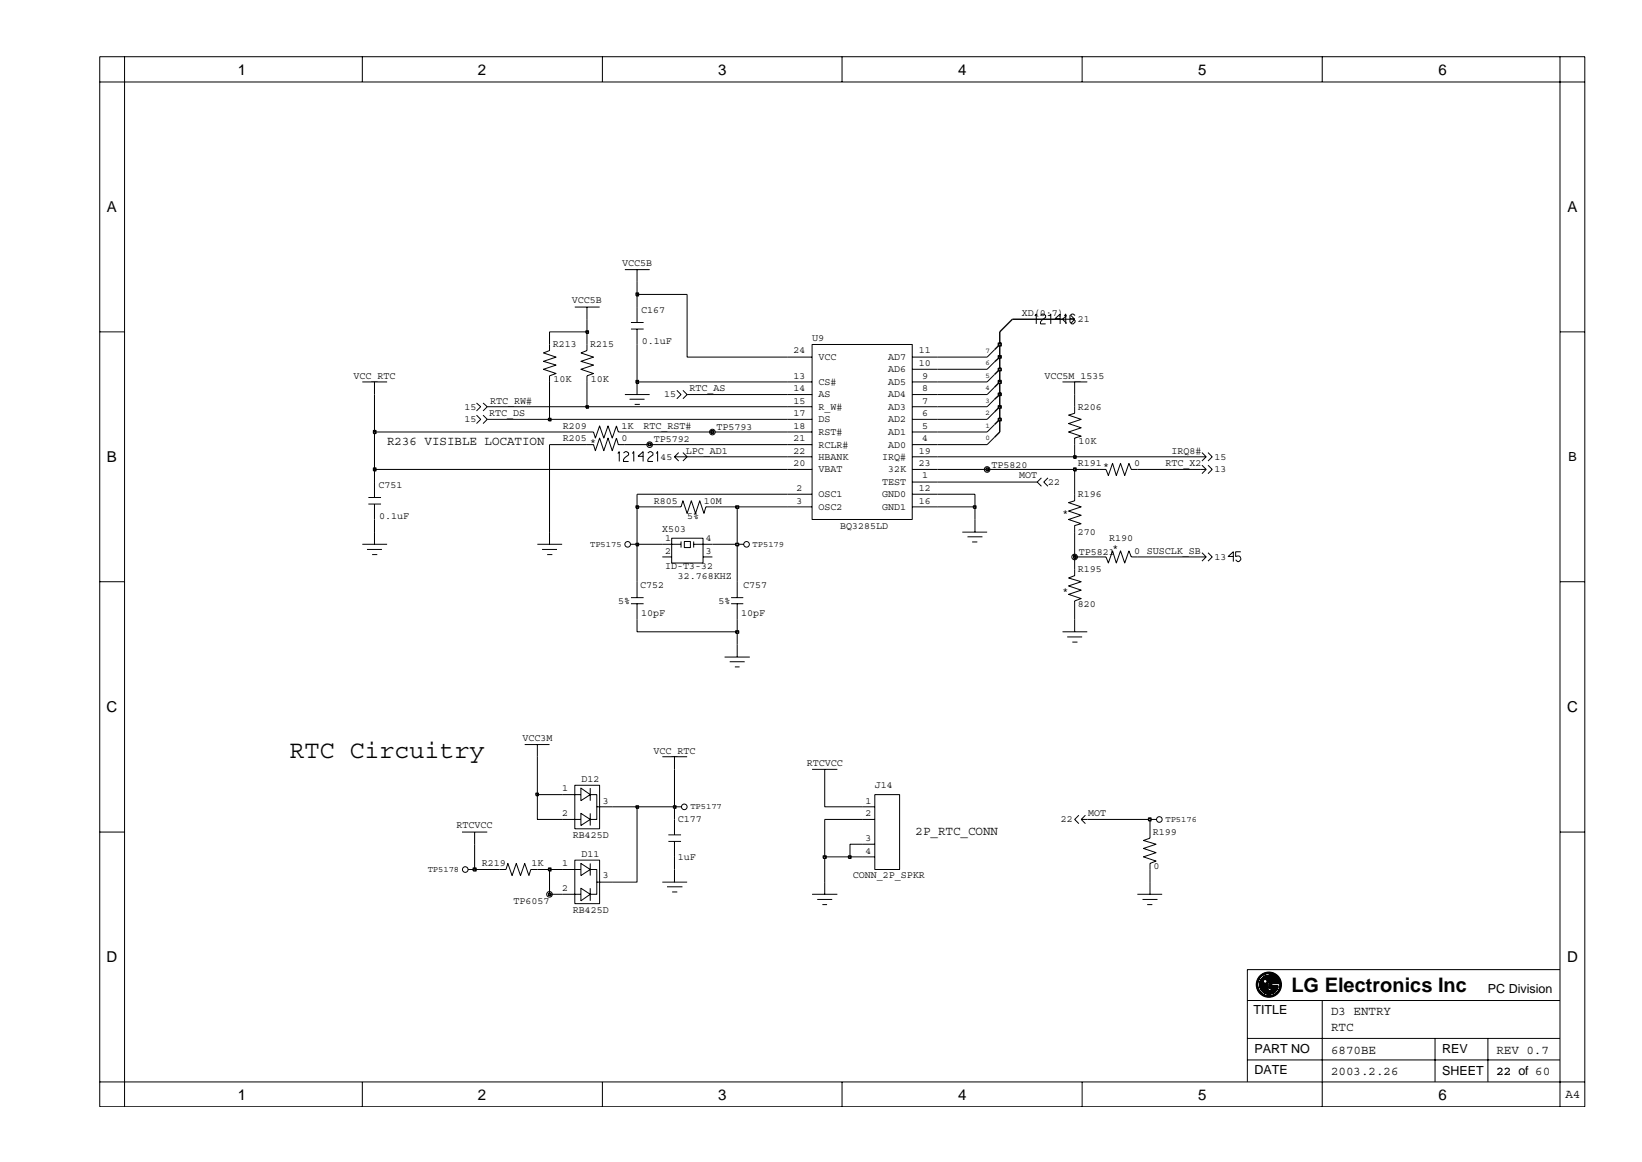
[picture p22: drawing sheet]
<svg xmlns="http://www.w3.org/2000/svg" width="297mm" height="210mm" viewBox="0 0 297 210" stroke-linecap="round" stroke-linejoin="round" font-family="sans-serif">
<defs><g id="words">
<text font-size="4.5" x="52.4" y="137.1">RTC Circuitry</text>
<text font-size="3.6" x="233.6" y="179.6">LG Electronics Inc</text>
<g font-size="2.7">
<text x="43" y="13.5">1</text>
<text x="86.5" y="13.5">2</text>
<text x="129.9" y="13.5">3</text>
<text x="173.3" y="13.5">4</text>
<text x="216.8" y="13.5">5</text>
<text x="260.2" y="13.5">6</text>
<text x="19.3" y="38.4">A</text>
<text x="283.6" y="38.4">A</text>
<text x="19.3" y="83.6">B</text>
<text x="19.3" y="128.9">C</text>
<text x="283.5" y="128.9">C</text>
<text x="19.3" y="174.1">D</text>
<text x="283.5" y="174.1">D</text>
<text x="43" y="199">1</text>
<text x="86.5" y="199">2</text>
<text x="129.9" y="199">3</text>
<text x="173.3" y="199">4</text>
<text x="216.8" y="199">5</text>
<text x="260.2" y="199">6</text>
</g>
<g font-size="2.3">
<text x="70" y="80.5">R236 VISIBLE LOCATION</text>
<text x="283.7" y="83.5">B</text>
<text x="165.6" y="151.1">2P_RTC_CONN</text>
<text x="269.2" y="179.6">PC Division</text>
<text x="226.7" y="183.5">TITLE</text>
<text x="240.8" y="183.6">D3 ENTRY</text>
<text x="226.9" y="190.5">PART NO</text>
<text x="240.8" y="190.7">6870BE</text>
<text x="240.8" y="186.6">RTC</text>
<text x="260.9" y="190.5">REV</text>
<text x="270.7" y="190.7">REV 0.7</text>
<text x="226.9" y="194.3">DATE</text>
<text x="240.8" y="194.6">2003.2.26</text>
<text x="260.9" y="194.5">SHEET</text>
<text x="270.7" y="194.6">22</text>
<text x="270.7" y="194.6">22 of 60</text>
<text x="283.2" y="198.7">A4</text>
</g>
<g font-size="1.8">
<text x="112.5" y="48.1">VCC5B</text>
<text x="103.5" y="54.9">VCC5B</text>
<text x="116" y="56.6">C167</text>
<text x="184.8" y="57.2">XD(0:7)</text>
<text x="195" y="58.3">21</text>
<text x="100" y="62.9">R213</text>
<text x="106.8" y="62.9">R215</text>
<text x="116.1" y="62.3">0.1uF</text>
<text x="143.5" y="64">24</text>
<text x="146.9" y="61.8">U9</text>
<text x="148.1" y="65.1">VCC</text>
<text x="160.7" y="65.1">AD7</text>
<text x="166.2" y="64">11</text>
<text x="63.9" y="68.5">VCC_RTC</text>
<text x="100.1" y="69.1">10K</text>
<text x="106.9" y="69.1">10K</text>
<text x="120.2" y="71.9">15</text>
<text x="124.7" y="70.7">RTC_AS</text>
<text x="143.5" y="70.7">14</text>
<text x="143.5" y="68.5">13</text>
<text x="148.1" y="71.9">AS</text>
<text x="148.1" y="69.6">CS#</text>
<text x="160.7" y="71.9">AD4</text>
<text x="160.7" y="67.3">AD6</text>
<text x="160.7" y="69.6">AD5</text>
<text x="166.2" y="66.2">10</text>
<text x="166.8" y="70.7">8</text>
<text x="166.8" y="68.5">9</text>
<text x="189" y="68.5">VCC5M_1535</text>
<text x="84" y="74.1">15</text>
<text x="84" y="76.4">15</text>
<text x="88.5" y="75.3">RTC_DS</text>
<text x="88.7" y="73">RTC_RW#</text>
<text x="101.8" y="77.6">R209</text>
<text x="112.4" y="77.6">1K</text>
<text x="116.4" y="77.6">RTC_RST#</text>
<text x="129.6" y="77.7">TP5793</text>
<text x="143.5" y="75.3">17</text>
<text x="143.5" y="77.6">18</text>
<text x="143.5" y="73">15</text>
<text x="148.1" y="76.4">DS</text>
<text x="148.1" y="74.1">R_W#</text>
<text x="160.7" y="76.4">AD2</text>
<text x="160.7" y="74.1">AD3</text>
<text x="166.8" y="77.6">5</text>
<text x="166.8" y="75.3">6</text>
<text x="166.8" y="73">7</text>
<text x="195" y="74.1">R206</text>
<text x="101.8" y="79.8">R205</text>
<text x="106.8" y="80.5">*</text>
<text x="112.4" y="79.9">0</text>
<text x="118.3" y="80">TP5792</text>
<text x="119.5" y="83.2">45</text>
<text x="124.1" y="82.1">LPC_AD1</text>
<text x="143.5" y="82.1">22</text>
<text x="143.5" y="79.8">21</text>
<text x="148.1" y="83.2">HBANK</text>
<text x="148.1" y="81">RCLR#</text>
<text x="148.1" y="78.7">RST#</text>
<text x="159.6" y="83.2">IRQ#</text>
<text x="160.7" y="81">AD0</text>
<text x="160.7" y="78.7">AD1</text>
<text x="166.2" y="82.1">19</text>
<text x="166.8" y="79.8">4</text>
<text x="195.1" y="80.3">10K</text>
<text x="211.9" y="82.1">IRQ8#</text>
<text x="219.7" y="83.2">15</text>
<text x="68.5" y="88.3">C751</text>
<text x="143.5" y="84.4">20</text>
<text x="144.1" y="88.8">2</text>
<text x="148.1" y="85.5">VBAT</text>
<text x="148.1" y="89.9">OSC1</text>
<text x="159.6" y="87.7">TEST</text>
<text x="159.6" y="90">GND0</text>
<text x="160.7" y="85.5">32K</text>
<text x="166.2" y="84.4">23</text>
<text x="166.2" y="88.8">12</text>
<text x="166.8" y="86.6">1</text>
<text x="179.3" y="84.6">TP5820</text>
<text x="184.4" y="86.6">MOT</text>
<text x="189.6" y="87.7">22</text>
<text x="195" y="84.4">R191</text>
<text x="195" y="90">R196</text>
<text x="199.6" y="84.9">*</text>
<text x="205.2" y="84.3">0</text>
<text x="210.8" y="84.4">RTC_X2</text>
<text x="219.7" y="85.5">13</text>
<text x="68.6" y="93.9">0.1uF</text>
<text x="118.3" y="91.1">R805</text>
<text x="124.3" y="93.9">5%</text>
<text x="127.3" y="91.2">10M</text>
<text x="144.1" y="91.1">3</text>
<text x="148.1" y="92.2">OSC2</text>
<text x="152" y="95.7">BQ3285LD</text>
<text x="159.6" y="92.2">GND1</text>
<text x="166.2" y="91.1">16</text>
<text x="192.2" y="93.4">*</text>
<text x="119.8" y="96.2">X503</text>
<text x="120.3" y="97.9">1</text>
<text x="120.3" y="100.2">2</text>
<text x="127.7" y="97.9">4</text>
<text x="127.7" y="100.2">3</text>
<text x="195" y="96.8">270</text>
<text x="195.2" y="100.4">TP5821</text>
<text x="200.7" y="97.9">R190</text>
<text x="201.3" y="99.7">*</text>
<text x="205.2" y="100.2">0 SUSCLK_SB</text>
<text x="219.7" y="101.3">13</text>
<text x="115.8" y="106.4">C752</text>
<text x="120.3" y="103">ID-T3-32</text>
<text x="122.6" y="104.7">32.768KHZ</text>
<text x="134.5" y="106.4">C757</text>
<text x="192.2" y="107.5">*</text>
<text x="195" y="103.6">R195</text>
<text x="111.9" y="109.2">5%</text>
<text x="116" y="111.5">10pF</text>
<text x="130" y="109.2">5%</text>
<text x="134.1" y="111.5">10pF</text>
<text x="195" y="109.8">820</text>
<text x="94.5" y="134.1">VCC3M</text>
<text x="118.2" y="136.3">VCC_RTC</text>
<text x="101.7" y="143.1">1</text>
<text x="105.2" y="141.4">D12</text>
<text x="145.9" y="138.6">RTCVCC</text>
<text x="158.3" y="142.6">J14</text>
<text x="82.6" y="149.9">RTCVCC</text>
<text x="101.7" y="147.7">2</text>
<text x="109.1" y="145.4">3</text>
<text x="122.6" y="148.8">C177</text>
<text x="156.6" y="145.4">1</text>
<text x="156.6" y="147.7">2</text>
<text x="191.9" y="148.8">22</text>
<text x="196.8" y="147.7">MOT</text>
<text x="103.6" y="151.6">RB425D</text>
<text x="105.2" y="155.1">D11</text>
<text x="122.6" y="155.6">1uF</text>
<text x="156.6" y="152.2">3</text>
<text x="156.6" y="154.5">4</text>
<text x="208.5" y="151.1">R199</text>
<text x="87.2" y="156.8">R219</text>
<text x="96.1" y="156.7">1K</text>
<text x="101.7" y="156.8">1</text>
<text x="101.7" y="161.2">2</text>
<text x="109.1" y="159">3</text>
<text x="154.3" y="159">CONN_2P_SPKR</text>
<text x="208.6" y="157.3">0</text>
<text x="92.9" y="163.5">TP6057</text>
<text x="103.6" y="165.2">RB425D</text>
</g>
<g font-size="1.6">
<text x="106.7" y="98.9">TP5175</text>
<text x="136.2" y="98.9">TP5179</text>
<text x="124.9" y="146.4">TP5177</text>
<text x="210.8" y="148.7">TP5176</text>
<text x="77.4" y="157.8">TP5178</text>
</g>
<g font-size="1.4">
<text x="178.3" y="63.8">7</text>
<text x="178.3" y="66.1">6</text>
<text x="178.3" y="68.4">5</text>
<text x="178.3" y="70.6">4</text>
<text x="178.3" y="72.9">3</text>
<text x="178.3" y="75.2">2</text>
<text x="178.3" y="77.5">1</text>
<text x="178.3" y="79.7">0</text>
</g>
</g></defs>
<g fill="none" stroke="#000" stroke-width=".18">
<path d="M104 55.6h4.5M106.2 55.6v2.2M113 48.8h4.5M114.1 59.5h2.3M114.1 58.4h2.3M115.2 48.8v2.2M115.2 55.6v2.8M115.2 59.5v2.8M193 57.1l-.8 .7M193.7 57.1l.7 .7M194.4 57.8h-2.2l.8 .7M194.4 57.8l-.7 .7"/>
<path d="M65.5 69.1h4.5M67.7 69.1v2.3M86.2 75.1l.8 .8-.8 .7M86.2 72.9l.8 .7-.8 .8M87.4 75.1l.7 .8-.7 .7M87.4 72.9l.7 .7-.7 .8M99.4 62.3v1.1l-1.1 .5 2.3 .7-2.3 .8 2.3 .7-2.3 .7 2.3 .8-1.2 .4v1.1M106.2 78.2h1.2l.3 1.1 .8-2.2 .7 2.2 .8-2.2 .8 2.2 .7-2.2 .4 1.1h1.1M106.2 62.3v1.1l-1.1 .5 2.3 .7-2.3 .8 2.3 .7-2.3 .7 2.3 .8-1.2 .4v1.1M113 71.4h4.5M113.9 72.2h2.7M114.8 73.2h.9"/>
<path d="M115.2 69.1v2.3M122.4 70.6l.8 .8-.8 .8M123.5 70.6l.8 .8-.8 .8M142.4 78.2h4.5M142.4 69.1h4.5M142.4 64.6h4.5M142.4 71.4h4.5M142.4 75.9h4.5M142.4 73.6h4.5M146.9 62.3h18.1v31.7h-18.1zM165 78.2h4.6M165 69.1h4.6"/>
<path d="M165 64.6h4.6M165 71.4h4.6M165 75.9h4.6M165 73.6h4.6M165 66.8h4.6M179.9 65.5l-1.3 1.3M179.9 67.8l-1.3 1.3M179.9 74.5l-1.3 1.4M179.9 79.1l-1.3 1.4M179.9 72.2l-1.3 1.4M179.9 63.3l-1.3 1.3M179.9 70l-1.3 1.4"/>
<path d="M179.9 76.8l-1.3 1.4M192.2 69.1h4.5M194.4 73.6v1.2l-1.1 .3 2.3 .8-2.3 .7 2.3 .8-2.3 .8 2.3 .7-1.2 .4v1.2M194.4 69.1v2.3M65.5 98.5h4.5M66.4 99.4h2.7M66.6 91.2h2.3M66.6 90h2.3M67.7 87.2v2.8M67.7 91.2v2.8M67.7 96.3v2.2M97.2 98.5h4.5"/>
<path d="M98.1 99.4h2.7M99.4 96.3v2.2M106.2 80.5h1.2l.3 1.1 .8-2.3 .7 2.3 .8-2.3 .8 2.3 .7-2.3 .4 1.2h1.1M114.1 98.5h1.1M119.8 98.5h3.4M121.5 97.4h5.7v4.5h-5.7zM122 82.7h2.3l-.8 .7M122 91.7h1.2l.3-1.1 .8 2.3 .8-2.3 .7 2.3 .8-2.3 .7 2.3 .4-1.2h1.2M122 82.7l.8 .7M122.8 81.9l-.8 .8M123.2 98v1.1M123.5 81.9l.8 .8"/>
<path d="M123.8 98h1.1v1.1h-1.1zM125.5 98.5h3.4M125.5 98v1.1M133.4 98.5h1.1M142.4 80.5h4.5M142.4 82.7h4.5M142.4 89.4h4.5M142.4 84.9h4.5M142.4 91.7h4.5M165 80.5h4.6M165 82.7h4.6M165 89.4h4.6"/>
<path d="M165 84.9h4.6M165 91.7h4.6M165 87.2h4.6M174.1 96.3h4.5M175 97.1h2.7M175.9 98.1h.9M176.4 94v2.3M188.4 86.5l-.8 .7 .8 .8M189.6 86.5l-.8 .7 .8 .8M194.4 89.4v1.2l-1.1 .4 2.3 .7-2.3 .8 2.3 .7-2.3 .8 2.3 .8-1.2 .3v1.2M199 84.9h1.1l.4 1.1 .8-2.2 .6 2.2 .8-2.2 .8 2.2 .7-2.2 .4 1.1h1.1M217.1 82.7h1.1"/>
<path d="M217.1 84.9h1.1M217.4 84.2l.8 .7M217.4 81.9l.8 .8M218.2 84.9l-.8 .8M218.2 82.7l-.8 .7M218.5 84.2l.8 .7-.8 .8M218.5 81.9l.8 .8-.8 .7M67.3 100.3h1M99 100.3h.9M114.1 109.2h2.3M114.1 108.1h2.3M115.2 105.3v2.8"/>
<path d="M115.2 109.2v2.9M119.8 100.8h1.7M127.2 100.8h1.7M131.1 118.9h4.5M132 119.7h2.7M132.3 109.2h2.2M132.3 108.1h2.2M133.4 105.3v2.8M133.4 109.2v2.9M133.4 116.6v2.3M192.2 114.3h4.5M193 115.3h2.8"/>
<path d="M194 116.2h.9M194.4 103.1v1.1l-1.1 .4 2.3 .7-2.3 .7 2.3 .8-2.3 .7 2.3 .8-1.2 .4v1.1M194.4 112.1v2.2M199 100.8h1.1l.4 1.1 .8-2.2 .6 2.2 .8-2.2 .8 2.2 .7-2.2 .4 1.1h1.1M217.1 100.8h1.1M217.4 100l.8 .8M218.2 100.8l-.8 .7M218.5 100l.8 .8-.8 .7M94.9 134.7h4.5M97.2 134.7v2.2M119.8 136.9h4.5M122 136.9v2.3"/>
<path d="M132.9 120.7h.9M146.9 139.2h4.6M149.2 139.2v2.3M83.6 150.6h4.5M84.8 157.3h1.1M85.9 150.6v2.2M90.3 157.3h1.2l.4-1.1 .7 2.2 .8-2.2 .8 2.2 .7-2.2 .8 2.2 .3-1.1h1.2M101.7 157.3h3.4M101.7 148.3h3.4M101.7 143.8h3.4M104 142.1h4.5v7.9h-4.5zM104 155.6h4.5v7.9h-4.5z"/>
<path d="M105.1 147.2l1.7 1.1-1.7 1.1zM105.1 142.6l1.7 1.2-1.7 1.1zM105.1 156.2l1.7 1.1-1.7 1.1zM106.8 143.8h1.2v4.5h-1.2M106.8 157.3h1.2v4.5h-1.2M106.8 142.6v2.3M106.8 147.2v2.2M106.8 156.2v2.2M108 146h2.8M108 159.6h2.8M119.8 159.6h4.5M120.9 151.1h2.3"/>
<path d="M120.9 152.2h2.3M122 148.3v2.8M122 152.2v2.8M122 157.3v2.3M122 146h1.2M149.2 159.6v2.2M156 148.3h2.3M156 146h2.3M156 152.8h2.3M156 155h2.3M158.3 143.8h4.4v13.5h-4.4zM195.2 147.5l-.8 .8 .8 .7"/>
<path d="M195.6 148.3h1.1M195.6 148.3l.8 .7M196.4 147.5l-.8 .8M208 150.6v1.1l-1.1 .4 2.2 .7-2.2 .7 2.2 .8-2.2 .7 2.2 .8-1.1 .4v1.1M208 159.6v2.2M208 148.3h1.1M101.7 161.8h3.4M105.1 160.7l1.7 1.1-1.7 1.2zM106.8 160.7v2.3M120.7 160.5h2.8M121.6 161.4h.9M146.9 161.8h4.6"/>
<path d="M147.8 162.7h2.7M148.8 163.7h.8M205.7 161.8h4.5M206.7 162.7h2.7M207.5 163.7h1"/>
<circle cx="128.9" cy="78.2" r=".51"/>
<circle cx="113.5" cy="98.5" r=".51"/>
<circle cx="117.5" cy="80.5" r=".51"/>
<circle cx="135.1" cy="98.5" r=".51"/>
<circle cx="178.6" cy="84.9" r=".51"/>
<circle cx="194.4" cy="100.8" r=".51"/>
<circle cx="84.2" cy="157.3" r=".51"/>
<circle cx="123.8" cy="146" r=".51"/>
<circle cx="209.7" cy="148.3" r=".51"/>
<circle cx="99.4" cy="161.8" r=".51"/>
</g>
<path d="M180.9 64.6l-1 .9M180.9 66.8l-1 1M180.9 73.6l-1 .9M180.9 78.2l-1 .9M180.9 71.4l-1 .8M180.9 62.3l-1 1M180.9 69.1l-1 .9M180.9 75.9l-1 .9" fill="none" stroke="#000" stroke-width=".25"/>
<path d="M99.2 161.6h.5v.5h-.5z" fill="#c2c2c2"/>
<path d="M99.2 161.6h.5v.5h-.5z" fill="none" stroke="#000" stroke-width=".25"/>
<path d="M99.4 157.3v4.5h2.3M115.2 146v13.6h-4.4M149.2 155v4.6M208 157.3v2.3" fill="none" stroke="#000" stroke-width=".18"/>
<path d="M85.6 157.1h.5v.5h-.5z" fill-rule="evenodd" fill="#c2c2c2"/>
<path d="M85.6 157.1h.5v.5h-.5z" fill="none" stroke="#000" stroke-width=".25"/>
<path d="M85.9 152.8v4.5h4.4M97.2 157.3h2.2" fill="none" stroke="#000" stroke-width=".18"/>
<path d="M99.2 157.1h.5v.5h-.5z" fill="#c2c2c2"/>
<path d="M99.2 157.1h.5v.5h-.5z" fill="none" stroke="#000" stroke-width=".25"/>
<path d="M99.4 157.3h2.3M122 155v2.3" fill="none" stroke="#000" stroke-width=".18"/>
<path d="M148.9 154.9h.5v.4h-.5z" fill="#c2c2c2"/>
<path d="M148.9 154.9h.5v.4h-.5z" fill="none" stroke="#000" stroke-width=".25"/>
<path d="M149.2 148.3v6.7h4.6" fill="none" stroke="#000" stroke-width=".18"/>
<path d="M153.5 154.9h.4v.4h-.4z" fill-rule="evenodd" fill="#c2c2c2"/>
<path d="M153.5 154.9h.4v.4h-.4z" fill="none" stroke="#000" stroke-width=".25"/>
<path d="M97.2 143.8v4.5h4.5M122 146v2.3M149.2 148.3h6.8M156 152.8h-2.2v2.2h2.2M196.7 148.3h11.3v2.3" fill="none" stroke="#000" stroke-width=".18"/>
<path d="M207.8 148h.4v.5h-.4z" fill="#c2c2c2"/>
<path d="M207.8 148h.4v.5h-.4z" fill="none" stroke="#000" stroke-width=".25"/>
<path d="M110.8 146h4.4" fill="none" stroke="#000" stroke-width=".18"/>
<path d="M115.1 145.8h.4v.4h-.4z" fill="#c2c2c2"/>
<path d="M115.1 145.8h.4v.4h-.4z" fill="none" stroke="#000" stroke-width=".25"/>
<path d="M115.2 146h6.8" fill="none" stroke="#000" stroke-width=".18"/>
<path d="M121.8 145.8h.5v.4h-.5z" fill="#c2c2c2"/>
<path d="M121.8 145.8h.5v.4h-.5z" fill="none" stroke="#000" stroke-width=".25"/>
<path d="M122 139.2v6.8M149.2 141.5v4.5h6.8" fill="none" stroke="#000" stroke-width=".18"/>
<path d="M97 143.5h.4v.5h-.4z" fill="#c2c2c2"/>
<path d="M97 143.5h.4v.5h-.4z" fill="none" stroke="#000" stroke-width=".25"/>
<path d="M115.2 112.1v2.2h18.2v2.3M97.2 136.9v6.9h4.5" fill="none" stroke="#000" stroke-width=".18"/>
<path d="M133.1 114.1h.5v.5h-.5z" fill="#c2c2c2"/>
<path d="M133.1 114.1h.5v.5h-.5z" fill="none" stroke="#000" stroke-width=".25"/>
<path d="M115.2 98.5v6.8M133.4 98.5v6.8M133.4 112.1v2.2M194.4 100.8v2.3M194.4 109.8v2.3" fill="none" stroke="#000" stroke-width=".18"/>
<path d="M194.2 100.5h.5v.5h-.5z" fill-rule="evenodd" fill="#c2c2c2"/>
<path d="M194.2 100.5h.5v.5h-.5z" fill="none" stroke="#000" stroke-width=".25"/>
<path d="M194.4 96.3v4.5h4.6M205.7 100.8h11.4" fill="none" stroke="#000" stroke-width=".18"/>
<path d="M115.1 98.3h.4v.4h-.4z" fill="#c2c2c2"/>
<path d="M115.1 98.3h.4v.4h-.4z" fill="none" stroke="#000" stroke-width=".25"/>
<path d="M115.2 91.7v6.8h4.6M128.9 98.5h4.5" fill="none" stroke="#000" stroke-width=".18"/>
<path d="M133.1 98.3h.5v.4h-.5z" fill="#c2c2c2"/>
<path d="M133.1 98.3h.5v.4h-.5z" fill="none" stroke="#000" stroke-width=".25"/>
<path d="M67.7 94v2.3M99.4 80.5v15.8M133.4 91.7v6.8M176.4 91.7v2.3" fill="none" stroke="#000" stroke-width=".18"/>
<path d="M115.1 91.5h.4v.5h-.4z" fill="#c2c2c2"/>
<path d="M115.1 91.5h.4v.5h-.4z" fill="none" stroke="#000" stroke-width=".25"/>
<path d="M115.2 89.4v2.3h6.8M128.9 91.7h4.5" fill="none" stroke="#000" stroke-width=".18"/>
<path d="M133.1 91.5h.5v.5h-.5z" fill="#c2c2c2"/>
<path d="M133.1 91.5h.5v.5h-.5z" fill="none" stroke="#000" stroke-width=".25"/>
<path d="M133.4 91.7h9M169.6 91.7h6.8" fill="none" stroke="#000" stroke-width=".18"/>
<path d="M176.1 91.5h.4v.5h-.4z" fill="#c2c2c2"/>
<path d="M176.1 91.5h.4v.5h-.4z" fill="none" stroke="#000" stroke-width=".25"/>
<path d="M67.7 84.9v2.3M115.2 89.4h27.2M169.6 89.4h6.8v2.3M169.6 87.2h18M194.4 84.9v4.5" fill="none" stroke="#000" stroke-width=".18"/>
<path d="M67.6 84.7h.4v.5h-.4z" fill="#c2c2c2"/>
<path d="M67.6 84.7h.4v.5h-.4z" fill="none" stroke="#000" stroke-width=".25"/>
<path d="M67.7 78.2v6.7h74.7M169.6 84.9h9" fill="none" stroke="#000" stroke-width=".18"/>
<path d="M178.4 84.7h.4v.5h-.4z" fill-rule="evenodd" fill="#c2c2c2"/>
<path d="M178.4 84.7h.4v.5h-.4z" fill="none" stroke="#000" stroke-width=".25"/>
<path d="M178.6 84.9h15.8" fill="none" stroke="#000" stroke-width=".18"/>
<path d="M194.2 84.7h.5v.5h-.5z" fill-rule="evenodd" fill="#c2c2c2"/>
<path d="M194.2 84.7h.5v.5h-.5z" fill="none" stroke="#000" stroke-width=".25"/>
<path d="M124.3 82.7h18.1M169.6 82.7h24.8M194.4 84.9h4.6M205.7 84.9h11.4" fill="none" stroke="#000" stroke-width=".18"/>
<path d="M194.2 82.5h.5v.4h-.5z" fill-rule="evenodd" fill="#c2c2c2"/>
<path d="M194.2 82.5h.5v.4h-.5z" fill="none" stroke="#000" stroke-width=".25"/>
<path d="M99.4 80.5h6.8M113 80.5h4.5M194.4 80.5v2.2h22.7" fill="none" stroke="#000" stroke-width=".18"/>
<path d="M117.3 80.2h.5v.4h-.5z" fill="#c2c2c2"/>
<path d="M117.3 80.2h.5v.4h-.5z" fill="none" stroke="#000" stroke-width=".25"/>
<path d="M117.5 80.5h24.9M169.6 80.5h9" fill="none" stroke="#000" stroke-width=".18"/>
<path d="M67.6 77.9h.4v.5h-.4z" fill="#c2c2c2"/>
<path d="M67.6 77.9h.4v.5h-.4z" fill="none" stroke="#000" stroke-width=".25"/>
<path d="M67.7 71.4v6.8h38.5M113 78.2h15.9" fill="none" stroke="#000" stroke-width=".18"/>
<path d="M128.6 77.9h.4v.5h-.4z" fill="#c2c2c2"/>
<path d="M128.6 77.9h.4v.5h-.4zM180.9 75.9v2.3" fill="none" stroke="#000" stroke-width=".25"/>
<path d="M88.1 75.9h11.3M128.9 78.2h13.5M169.6 78.2h9" fill="none" stroke="#000" stroke-width=".18"/>
<path d="M99.2 75.7h.5v.4h-.5z" fill="#c2c2c2"/>
<path d="M99.2 75.7h.5v.4h-.5z" fill="none" stroke="#000" stroke-width=".25"/>
<path d="M99.4 69.1v6.8h43M169.6 75.9h9" fill="none" stroke="#000" stroke-width=".18"/>
<path d="M180.6 75.7h.5v.4h-.5z" fill="#c2c2c2"/>
<path d="M180.6 75.7h.5v.4h-.5zM180.9 73.6v2.3" fill="none" stroke="#000" stroke-width=".25"/>
<path d="M88.1 73.6h18.1" fill="none" stroke="#000" stroke-width=".18"/>
<path d="M106 73.4h.4v.4h-.4z" fill="#c2c2c2"/>
<path d="M106 73.4h.4v.4h-.4z" fill="none" stroke="#000" stroke-width=".25"/>
<path d="M106.2 69.1v4.5h36.2M169.6 73.6h9" fill="none" stroke="#000" stroke-width=".18"/>
<path d="M180.6 73.4h.5v.4h-.5z" fill="#c2c2c2"/>
<path d="M180.6 73.4h.5v.4h-.5zM180.9 71.4v2.2" fill="none" stroke="#000" stroke-width=".25"/>
<path d="M124.3 71.4h18.1M169.6 71.4h9M194.4 71.4v2.2" fill="none" stroke="#000" stroke-width=".18"/>
<path d="M180.6 71.1h.5v.5h-.5z" fill="#c2c2c2"/>
<path d="M180.6 71.1h.5v.5h-.5zM180.9 69.1v2.3" fill="none" stroke="#000" stroke-width=".25"/>
<path d="M115.1 68.9h.4v.5h-.4z" fill="#c2c2c2"/>
<path d="M115.1 68.9h.4v.5h-.4z" fill="none" stroke="#000" stroke-width=".25"/>
<path d="M115.2 62.3v6.8h27.2M169.6 69.1h9" fill="none" stroke="#000" stroke-width=".18"/>
<path d="M180.6 68.9h.5v.5h-.5z" fill="#c2c2c2"/>
<path d="M180.6 68.9h.5v.5h-.5zM180.9 66.8v2.3" fill="none" stroke="#000" stroke-width=".25"/>
<path d="M169.6 66.8h9" fill="none" stroke="#000" stroke-width=".18"/>
<path d="M180.6 66.7h.5v.4h-.5z" fill="#c2c2c2"/>
<path d="M180.6 66.7h.5v.4h-.5zM180.9 64.6v2.2" fill="none" stroke="#000" stroke-width=".25"/>
<path d="M124.3 53.3v11.3h18.1M169.6 64.6h9" fill="none" stroke="#000" stroke-width=".18"/>
<path d="M180.6 64.4h.5v.4h-.5z" fill="#c2c2c2"/>
<path d="M180.6 64.4h.5v.4h-.5zM180.9 62.3v2.3" fill="none" stroke="#000" stroke-width=".25"/>
<path d="M99.4 60v2.3M106.2 60v2.3" fill="none" stroke="#000" stroke-width=".18"/>
<path d="M180.6 62.1h.5v.5h-.5z" fill="#c2c2c2"/>
<path d="M180.6 62.1h.5v.5h-.5zM180.9 60v2.3" fill="none" stroke="#000" stroke-width=".25"/>
<path d="M99.4 60h6.8" fill="none" stroke="#000" stroke-width=".18"/>
<path d="M106 59.9h.4v.4h-.4z" fill="#c2c2c2"/>
<path d="M106 59.9h.4v.4h-.4zM183.1 57.8h9.1" fill="none" stroke="#000" stroke-width=".25"/>
<path d="M106.2 57.8v2.2M115.2 53.3v2.3" fill="none" stroke="#000" stroke-width=".18"/>
<path d="M115.1 53h.4v.5h-.4z" fill="#c2c2c2"/>
<path d="M115.1 53h.4v.5h-.4zM183.1 57.8l-2.2 2.2" fill="none" stroke="#000" stroke-width=".25"/>
<g fill="none" stroke="#000" stroke-width=".18">
<path d="M18 10.3h268.7v190h-268.7zM22.5 14.8h259.7v181h-259.7zM22.5 10.3v4.5h-4.5M65.5 10.3v4.5M109 10.3v4.5M152.3 10.3v4.5M195.8 10.3v4.5M239.2 10.3v4.5M282.2 14.8h4.5M282.2 10.3v4.5M115.2 51v2.3h9.1M187.2 57.2l.3-.4v1.8"/>
<path d="M188.2 57.1l.4-.3h.2l.4 .3v.3a1.28 1.28 0 0 0-1 1.2h1M189.8 57.2l.3-.4v1.8M191.8 57.7h-1l1-.9v1.8M192.5 57.2l.3-.4v1.8M194.5 57.1l-.3-.3h-.3l-.3 .3v1.2l.3 .3h.3l.3-.3v-.3l-.3-.3h-.6M18 60h4.5M282.2 60h4.5M111.8 82.1l.2-.4v1.8M112.8 82l.3-.3h.3l.3 .3v.3a1.28 1.28 0 0 0-.9 1.2h.9M114.4 82.1l.2-.4v1.8M116.3 82.6h-.9l.9-.9v1.8M117.2 82l.3-.3h.3l.3 .3v.3a1.28 1.28 0 0 0-.9 1.2h.9"/>
<path d="M118.7 82.1l.3-.4v1.8M224.5 99.8h-1v.9l.6-.1 .4 .4v.3l-.4 .3h-.2l-.4-.3M18 105.3h4.5M223.1 100.7h-.9l.9-.9v1.8M282.2 105.3h4.5M18 150.6h4.5M282.2 150.6h4.5M228 178.9h1.4M228.2 177.1h1.3h-1.2h1.2l-1.1-.1h1.1l-1.1-.1h1.1h-1.1l1.1-.1h-.9l.2-.2h.7h-.7l.7-.1a1.69 1.69 0 0 0-1.7 1.7 1.69 1.69 0 0 0 1.7 1.7M228.5 177.7l-.6-.1 .6 .1-.7 .1h.8l-.8 .1h1M228.8 177.1h-.6l.4 .1h-.5l.4 .2h-.5h.5l-.6 .2 .5-.1-.5 .1h.6h-.6M229 177.1h.4l-.3 .1h.3l-.2 .1 .2 .1v.2l-.2 .1h.2l-.3 .1h.3l-.4 .1 .4 .1h-1.6l1.6 .1h-1.6l1.6 .1h-1.6h1.6h-1.6l1.6 .1h-1.6l1.6 .1-1.6 .1 1.6 .1h-1.6l1.6 .1h-1.5l1.5 .1h-1.5h.1h1.4h-1.4"/>
<path d="M229.4 179.3h1.4h-1.4h1.3l-1.3 .1h1.2l-1.2 .1h1.2l-1.2 .1 1 .1h-1l.8 .1-.8 .1 .7-.1M229.4 178.9l-1.4 .1 1.4 .1h-1.2l1.2 .1h-1.2l1.2 .1h-1.1h1.1h-1l1 .1h-1l1 .1-.9 .1h.9l-.7 .1h.7l-.5 .1 .5 .1M229.4 178.9l-1.4-.1 .2 .4M229.4 177.1v2.8h.5M229.6 176.3a1.69 1.69 0 0 1 1.9 1.7M229.7 177.1v1.8M229.9 176.2h-.3v.9h1.6h-1.6h1.5l-1.5-.1h1.5l-1.5-.1h1.4l-1.4-.1h1.3l-1.3-.1 1.2-.1h-1.2l1.1-.1h-1.1h1h-1l.8-.1-.8-.1M230 178.4h1.1h-1.1l1.1 .1h-1.1l1.1 .1h-1.1l1.1 .1h-1.1l1.1 .1h-1.1h1.1h-1.1l1.1 .1-1.1 .1h1l-1 .1h1l-1 .1 .9 .1h-.9M230 178v.3h1.2M231.2 178.4a1.78 1.78 0 0 1-1.7 1.5M231.2 177.1h-1.5l1.6 .2-1.6-.1 1.6 .1h-1.6l1.6 .1-1.6 .1h1.7h-1.7l1.7 .1h-1.7h1.7l-1.7 .1h1.8l-1.8 .1h1.8l-1.8 .1h1.8l-1.8 .1v.9h.3v-.9h-.2v.9h.2v-.8h-.2v.7h.2l-.1-.7v.7l.1-.3M282.2 175.4h-56.6v20.4"/>
<path d="M18 195.8h4.5v4.5M65.5 195.8v4.5M109 195.8v4.5M152.3 195.8v4.5M195.8 195.8v4.5M225.6 181h56.6M225.6 187.9h56.6M225.6 191.8h56.6M239.2 181v19.3M259.6 187.9v7.9M269.2 187.9v7.9M286.7 195.8h-4.5v4.5"/>
<circle cx="228.9" cy="177.6" r=".34"/>
<circle cx="229.5" cy="178.2" r="2.29"/>
<circle cx="229.5" cy="178.2" r="2.03"/>
<circle cx="229.5" cy="178.2" r="2.2"/>
<circle cx="229.5" cy="178.2" r="2.12"/>
</g>
<use href="#words"/>
</svg>
